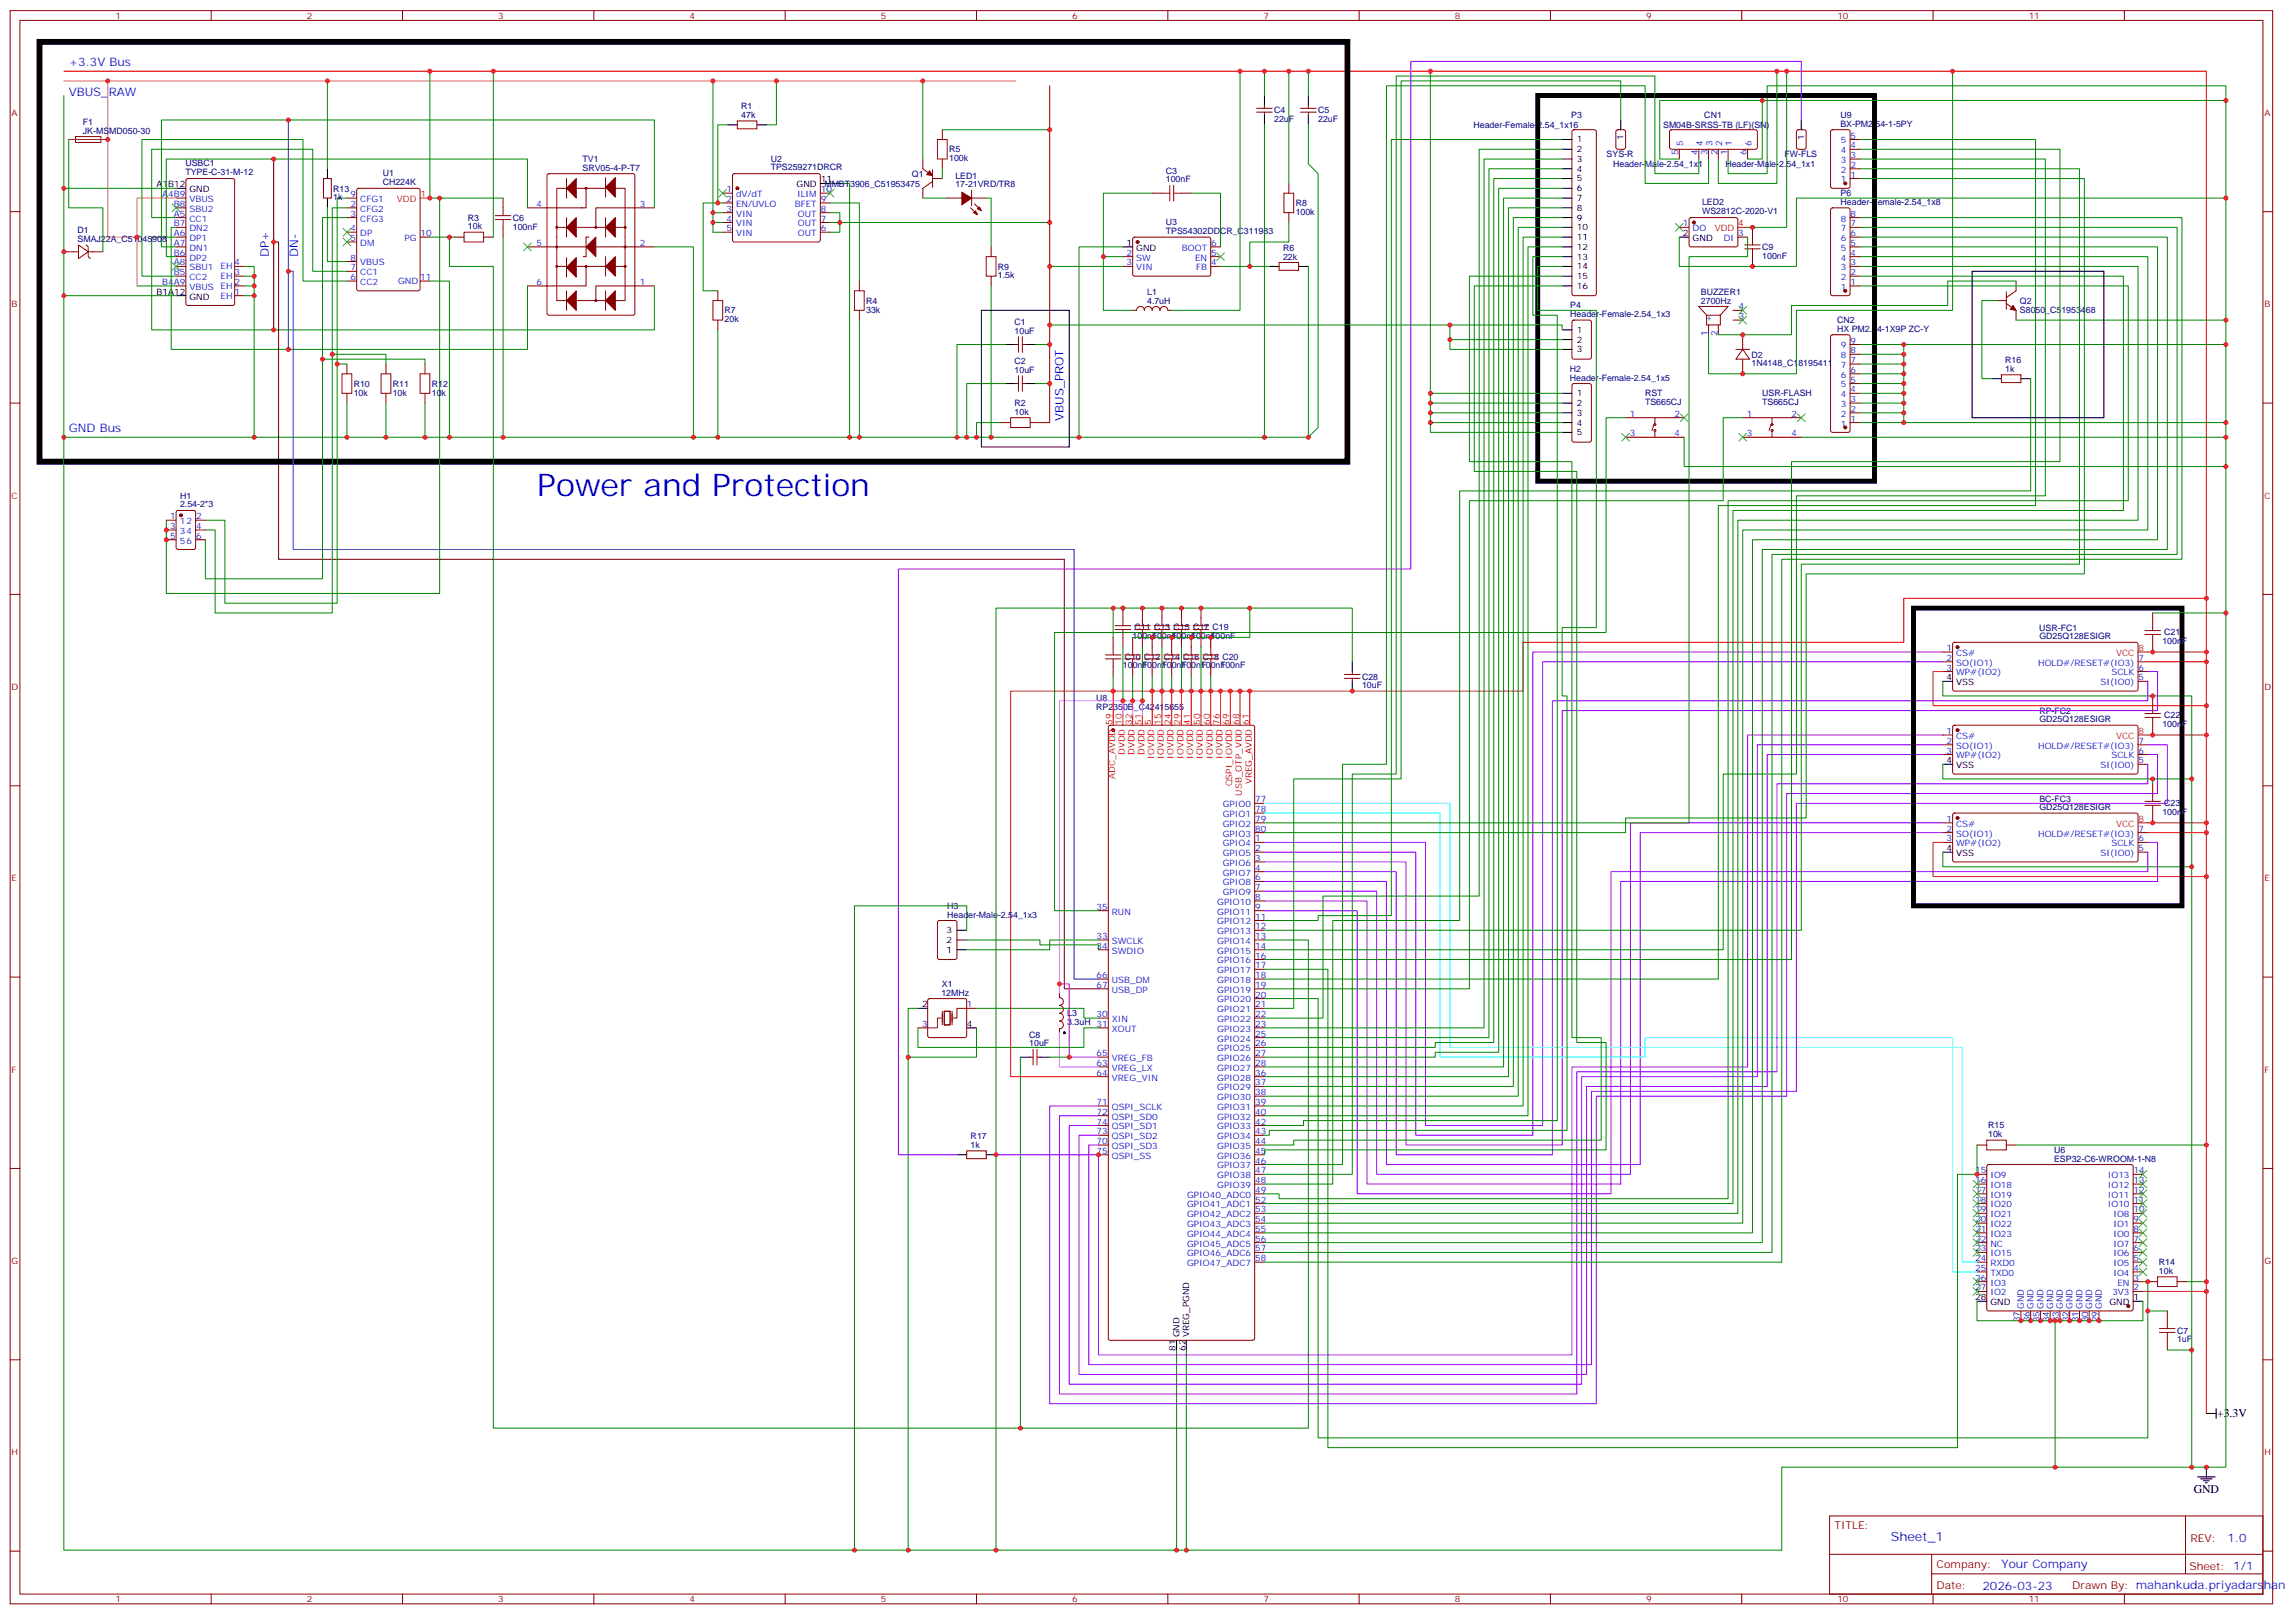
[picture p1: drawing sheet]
<svg xmlns="http://www.w3.org/2000/svg" width="829mm" height="583mm" viewBox="0 0 829 583" stroke-linecap="round" stroke-linejoin="round" font-family="sans-serif">
<defs><g id="words">
<text font-size="11.3" fill="#00f" x="194.2" y="179.2">Power and Protection</text>
<text font-size="4.6" fill="#00f" x="683.3" y="556.9">Sheet_1</text>
<g font-size="4.2" fill="#00f">
<text x="24.8" y="24">+3.3V Bus</text>
<text x="24.8" y="34.5">VBUS_RAW</text>
<text x="97.2" y="92.7" transform="rotate(-90 97.2 92.7)">DP+</text>
<text x="107.7" y="92.7" transform="rotate(-90 107.7 92.7)">DN-</text>
<text x="384.4" y="152.2" transform="rotate(-90 384.4 152.2)">VBUS_PROT</text>
<text x="24.8" y="156.2">GND Bus</text>
<text x="805" y="557.1">1.0</text>
<text x="723.4" y="566.7">Your Company</text>
<text x="716.5" y="574.5">2026-03-23</text>
</g>
<g font-size="4.2">
<text x="801.3" y="512.2">+3.3V</text>
<text x="792.8" y="539.4">GND</text>
</g>
<g font-size="3.9" fill="#800">
<text x="663" y="552.4">TITLE:</text>
<text x="791.6" y="557.1">REV:</text>
<text x="699.9" y="566.6">Company:</text>
<text x="791.3" y="567.2">Sheet: 1/1</text>
<text x="699.9" y="574.3">Date:</text>
<text x="749" y="574.4">Drawn By: mahankuda.priyadarshan</text>
</g>
<g font-size="3.2" fill="#800">
<text x="41.8" y="6.8">1</text>
<text x="110.9" y="6.8">2</text>
<text x="180.1" y="6.8">3</text>
<text x="249.2" y="6.8">4</text>
<text x="318.3" y="6.8">5</text>
<text x="387.5" y="6.8">6</text>
<text x="456.6" y="6.8">7</text>
<text x="525.8" y="6.8">8</text>
<text x="594.9" y="6.8">9</text>
<text x="664.1" y="6.8">10</text>
<text x="733.2" y="6.8">11</text>
<text x="4.2" y="41.9">A</text>
<text x="818.4" y="41.9">A</text>
<text x="4.2" y="111.1">B</text>
<text x="818.4" y="111.1">B</text>
<text x="4.2" y="180.2">C</text>
<text x="818.4" y="180.2">C</text>
<text x="4.2" y="249.4">D</text>
<text x="818.4" y="249.4">D</text>
<text x="4.2" y="318.5">E</text>
<text x="818.4" y="318.5">E</text>
<text x="4.2" y="387.7">F</text>
<text x="818.4" y="387.7">F</text>
<text x="4.2" y="456.8">G</text>
<text x="818.4" y="456.8">G</text>
<text x="4.2" y="526">H</text>
<text x="818.4" y="526">H</text>
<text x="41.8" y="579">1</text>
<text x="110.9" y="579">2</text>
<text x="180.1" y="579">3</text>
<text x="249.2" y="579">4</text>
<text x="318.3" y="579">5</text>
<text x="387.5" y="579">6</text>
<text x="456.6" y="579">7</text>
<text x="525.8" y="579">8</text>
<text x="594.9" y="579">9</text>
<text x="664.1" y="579">10</text>
<text x="733.2" y="579">11</text>
</g>
<g font-size="3.2" fill="#000080">
<text x="267.9" y="39.4">R1</text>
<text x="460.5" y="41">C4</text>
<text x="476.4" y="41">C5</text>
<text x="30" y="45.1">F1</text>
<text x="267.9" y="42.7">47k</text>
<text x="460.5" y="44.2">22uF</text>
<text x="476.4" y="44.2">22uF</text>
<text x="532.6" y="46.3">Header-Female-2.54_1x16</text>
<text x="567.9" y="42.8">P3</text>
<text x="601.1" y="46.3">SM04B-SRSS-TB (LF)(SN)</text>
<text x="616" y="42.7">CN1</text>
<text x="665.1" y="45.8">BX-PM2.54-1-5PY</text>
<text x="665.1" y="42.6">U9</text>
<text x="30" y="48.3">JK-MSMD050-30</text>
<text x="210.6" y="58.5">TV1</text>
<text x="278.6" y="58.4">U2</text>
<text x="343" y="58.3">100k</text>
<text x="343" y="55.1">R5</text>
<text x="580.7" y="56.9">SYS-R</text>
<text x="644.9" y="56.9">FW-FLS</text>
<text x="67" y="63.4">TYPE-C-31-M-12</text>
<text x="67" y="60.1">USBC1</text>
<text x="138.3" y="63.7">U1</text>
<text x="210.6" y="61.7">SRV05-4-P-T7</text>
<text x="278.6" y="61.6">TPS259271DRCR</text>
<text x="329.6" y="63.9">Q1</text>
<text x="345.3" y="64.5">LED1</text>
<text x="421.4" y="65.9">100nF</text>
<text x="421.4" y="62.8">C3</text>
<text x="583" y="60.4">Header-Male-2.54_1x1</text>
<text x="623.6" y="60.3">Header-Male-2.54_1x1</text>
<text x="120.4" y="69.2">R13</text>
<text x="138.3" y="66.9">CH224K</text>
<text x="297.9" y="67.5">MMBT3906_C51953475</text>
<text x="345.3" y="67.7">17-21VRD/TR8</text>
<text x="665.2" y="70.8">P6</text>
<text x="120.4" y="72.4">1k</text>
<text x="468.3" y="77.6">100k</text>
<text x="468.3" y="74.4">R8</text>
<text x="615.1" y="77.4">WS2812C-2020-V1</text>
<text x="615.1" y="74.2">LED2</text>
<text x="665.2" y="74">Header-Female-2.54_1x8</text>
<text x="169.1" y="82.9">10k</text>
<text x="169.1" y="79.7">R3</text>
<text x="185.3" y="83">100nF</text>
<text x="185.3" y="79.8">C6</text>
<text x="421.4" y="81.3">U3</text>
<text x="28" y="87.5">SMAJ22A_C51045908</text>
<text x="28" y="84.2">D1</text>
<text x="421.4" y="84.5">TPS54302DDCR_C311983</text>
<text x="463.7" y="93.8">22k</text>
<text x="463.7" y="90.6">R6</text>
<text x="636.9" y="93.6">100nF</text>
<text x="636.9" y="90.3">C9</text>
<text x="360.7" y="100.6">1.5k</text>
<text x="360.7" y="97.4">R9</text>
<text x="414.6" y="106.5">L1</text>
<text x="614.8" y="106.5">BUZZER1</text>
<text x="261.9" y="113.3">R7</text>
<text x="313.1" y="113">33k</text>
<text x="313.1" y="109.8">R4</text>
<text x="414.6" y="109.7">4.7uH</text>
<text x="567.5" y="111.4">P4</text>
<text x="614.8" y="109.7">2700Hz</text>
<text x="730" y="113">S8050_C51953468</text>
<text x="730" y="109.8">Q2</text>
<text x="261.9" y="116.5">20k</text>
<text x="366.7" y="117.4">C1</text>
<text x="567.5" y="114.6">Header-Female-2.54_1x3</text>
<text x="663.9" y="119.9">HX PM2.54-1X9P ZC-Y</text>
<text x="663.9" y="116.7">CN2</text>
<text x="366.7" y="120.6">10uF</text>
<text x="366.7" y="131.6">C2</text>
<text x="633" y="129.2">D2</text>
<text x="724.8" y="131.1">R16</text>
<text x="366.7" y="134.7">10uF</text>
<text x="567.4" y="137.5">Header-Female-2.54_1x5</text>
<text x="567.4" y="134.3">H2</text>
<text x="633" y="132.3">1N4148_C18195411</text>
<text x="724.8" y="134.4">1k</text>
<text x="127.8" y="143">10k</text>
<text x="127.8" y="139.7">R10</text>
<text x="142" y="143">10k</text>
<text x="142" y="139.7">R11</text>
<text x="156.1" y="143">10k</text>
<text x="156.1" y="139.7">R12</text>
<text x="594.5" y="143">RST</text>
<text x="636.9" y="143">USR-FLASH</text>
<text x="366.7" y="149.9">10k</text>
<text x="366.7" y="146.8">R2</text>
<text x="594.5" y="146.3">TS665CJ</text>
<text x="636.9" y="146.3">TS665CJ</text>
<text x="65.1" y="183.3">2.54-2*3</text>
<text x="65.1" y="180.2">H1</text>
<text x="410" y="227.8">C11 C13 C15 C17 C19</text>
<text x="737" y="227.9">USR-FC1</text>
<text x="409.4" y="230.9">100nF</text>
<text x="416.4" y="230.9">100nF</text>
<text x="423.5" y="230.9">100nF</text>
<text x="430.5" y="230.9">100nF</text>
<text x="437.6" y="230.9">100nF</text>
<text x="737.1" y="230.9">GD25Q128ESIGR</text>
<text x="781.5" y="232.7">100nF</text>
<text x="782.2" y="229.6">C21</text>
<text x="406.5" y="238.4">C10</text>
<text x="413.6" y="238.4">C12</text>
<text x="420.6" y="238.4">C14</text>
<text x="427.7" y="238.4">C16</text>
<text x="434.7" y="238.4">C18 C20</text>
<text x="405.8" y="241.5">100nF</text>
<text x="412.9" y="241.5">100nF</text>
<text x="419.9" y="241.5">100nF</text>
<text x="427" y="241.5">100nF</text>
<text x="434.1" y="241.5">100nF</text>
<text x="441.1" y="241.5">100nF</text>
<text x="492.3" y="245.6">C28</text>
<text x="492.3" y="248.7">10uF</text>
<text x="396.2" y="256.6">RP2350B_C42415655</text>
<text x="396.2" y="253.5">U8</text>
<text x="737.1" y="258">RP-FC2</text>
<text x="737.1" y="260.9">GD25Q128ESIGR</text>
<text x="781.5" y="262.7">100nF</text>
<text x="782.2" y="259.5">C22</text>
<text x="737.1" y="292.7">GD25Q128ESIGR</text>
<text x="737.1" y="289.7">BC-FC3</text>
<text x="782.2" y="291.3">C23</text>
<text x="781.5" y="294.4">100nF</text>
<text x="342.3" y="328.4">H3</text>
<text x="342.3" y="331.6">Header-Male-2.54_1x3</text>
<text x="340.2" y="359.8">12MHz</text>
<text x="340.4" y="356.6">X1</text>
<text x="385.7" y="370.5">3.3uH 31</text>
<text x="385.7" y="367.3">L3</text>
<text x="372" y="375">C8</text>
<text x="372" y="378.1">10uF</text>
<text x="718.6" y="407.8">R15</text>
<text x="350.8" y="411.6">R17</text>
<text x="718.6" y="411">10k</text>
<text x="350.8" y="414.8">1k</text>
<text x="742.4" y="419.8">ESP32-C6-WROOM-1-N8</text>
<text x="742.4" y="416.5">U6</text>
<text x="780.3" y="460.3">10k</text>
<text x="780.3" y="457.2">R14</text>
<text x="786.8" y="485.1">1uF</text>
<text x="786.8" y="481.9">C7</text>
</g>
<g font-size="3.2">
<text x="569.9" y="51.5">1</text>
<text x="586.8" y="50.7" transform="rotate(-90 586.8 50.7)">1</text>
<text x="652.1" y="50.7" transform="rotate(-90 652.1 50.7)">1</text>
<text x="569.9" y="55">2</text>
<text x="569.9" y="58.5">3</text>
<text x="296.7" y="65.9">11</text>
<text x="569.9" y="62.1">4</text>
<text x="569.9" y="65.6">5</text>
<text x="56.6" y="67.7">A1B12</text>
<text x="68.5" y="69.5">GND</text>
<text x="287.9" y="67.7">GND</text>
<text x="569.9" y="69.1">6</text>
<text x="569.9" y="72.6">7</text>
<text x="569.9" y="76.2">8</text>
<text x="569.9" y="79.7">9</text>
<text x="569.9" y="83.2">10</text>
<text x="407.2" y="88.9">1</text>
<text x="569.9" y="86.7">11</text>
<text x="608.3" y="85.3">2</text>
<text x="611.8" y="87.1">GND</text>
<text x="410.7" y="90.6">GND</text>
<text x="569.9" y="90.3">12</text>
<text x="569.9" y="93.8">13</text>
<text x="569.9" y="97.3">14</text>
<text x="569.9" y="100.9">15</text>
<text x="56.6" y="106.5">B1A12</text>
<text x="569.9" y="104.4">16</text>
<text x="68.5" y="108.3">GND</text>
<text x="569.9" y="120.3">1</text>
<text x="569.9" y="123.8">2</text>
<text x="569.9" y="127.3">3</text>
<text x="569.9" y="143.2">1</text>
<text x="569.9" y="146.7">2</text>
<text x="569.9" y="150.2">3</text>
<text x="569.9" y="153.8">4</text>
<text x="569.9" y="157.3">5</text>
<text x="703.5" y="245.9">4</text>
<text x="707" y="247.6">VSS</text>
<text x="703.5" y="275.8">4</text>
<text x="707" y="277.6">VSS</text>
<text x="703.5" y="307.6">4</text>
<text x="707" y="309.4">VSS</text>
<text x="342.1" y="337.2">3</text>
<text x="342.1" y="340.7">2</text>
<text x="342.1" y="344.3">1</text>
<text x="333.3" y="364">2</text>
<text x="349.4" y="371.1">4</text>
<text x="713.8" y="469.9">28</text>
<text x="719.3" y="471.6">GND</text>
<text x="762.4" y="471.6">GND</text>
<text x="771.1" y="469.9">1</text>
<text x="426.3" y="483.3" transform="rotate(-90 426.3 483.3)">GND</text>
<text x="429.8" y="483.3" transform="rotate(-90 429.8 483.3)">VREG_PGND</text>
<text x="424.9" y="488.2" transform="rotate(-90 424.9 488.2)">81</text>
<text x="428.4" y="488.2" transform="rotate(-90 428.4 488.2)">62</text>
</g>
<g font-size="3.2" fill="#00f">
<text x="608.3" y="52.6" transform="rotate(-90 608.3 52.6)">5</text>
<text x="615.4" y="52.6" transform="rotate(-90 615.4 52.6)">4</text>
<text x="618.9" y="52.6" transform="rotate(-90 618.9 52.6)">3</text>
<text x="622.4" y="52.6" transform="rotate(-90 622.4 52.6)">2</text>
<text x="626" y="52.6" transform="rotate(-90 626 52.6)">1</text>
<text x="633" y="52.6" transform="rotate(-90 633 52.6)">6</text>
<text x="665.3" y="51.8">5</text>
<text x="668.8" y="53.6">4</text>
<text x="668.8" y="50.1">5</text>
<text x="606.6" y="56.1" transform="rotate(-90 606.6 56.1)">5</text>
<text x="613.6" y="56.1" transform="rotate(-90 613.6 56.1)">4</text>
<text x="617.1" y="56.1" transform="rotate(-90 617.1 56.1)">3</text>
<text x="620.7" y="56.1" transform="rotate(-90 620.7 56.1)">2</text>
<text x="624.2" y="56.1" transform="rotate(-90 624.2 56.1)">1</text>
<text x="631.3" y="56.1" transform="rotate(-90 631.3 56.1)">6</text>
<text x="665.3" y="58.9">3</text>
<text x="665.3" y="55.4">4</text>
<text x="668.8" y="57.1">3</text>
<text x="665.3" y="65.9">1</text>
<text x="665.3" y="62.4">2</text>
<text x="668.8" y="64.2">1</text>
<text x="668.8" y="60.6">2</text>
<text x="58.6" y="71.2">A4B9</text>
<text x="126.7" y="71.2">9</text>
<text x="262.5" y="69.5">1</text>
<text x="266" y="71.2">dV/dT</text>
<text x="288.1" y="71.2">ILIM</text>
<text x="296.7" y="69.5">10</text>
<text x="62.8" y="74.8">B8</text>
<text x="68.5" y="73">VBUS</text>
<text x="68.5" y="76.5">SBU2</text>
<text x="126.7" y="74.8">2</text>
<text x="130.2" y="76.5">CFG2</text>
<text x="130.2" y="73">CFG1</text>
<text x="193.9" y="74.8">4</text>
<text x="231.2" y="74.8">3</text>
<text x="262.5" y="73">2</text>
<text x="262.5" y="76.5">3</text>
<text x="266" y="74.8">EN/UVLO</text>
<text x="287.2" y="74.8">BFET</text>
<text x="296.7" y="76.5">8</text>
<text x="296.7" y="73">9</text>
<text x="62.8" y="81.8">B7</text>
<text x="62.8" y="78.3">A5</text>
<text x="68.5" y="80">CC1</text>
<text x="68.5" y="83.6">DN2</text>
<text x="126.7" y="78.3">3</text>
<text x="126.7" y="83.6">4</text>
<text x="130.2" y="80">CFG3</text>
<text x="262.5" y="80">4</text>
<text x="262.5" y="83.6">5</text>
<text x="266" y="78.3">VIN</text>
<text x="266" y="81.8">VIN</text>
<text x="288.4" y="81.8">OUT</text>
<text x="288.4" y="78.3">OUT</text>
<text x="296.7" y="83.6">6</text>
<text x="296.7" y="80">7</text>
<text x="608.3" y="81.8">1</text>
<text x="611.8" y="83.6">DO</text>
<text x="665.3" y="83.6">7</text>
<text x="665.3" y="80">8</text>
<text x="668.8" y="81.8">7</text>
<text x="668.8" y="78.3">8</text>
<text x="62.8" y="85.3">A6</text>
<text x="62.8" y="88.9">A7</text>
<text x="68.5" y="87.1">DP1</text>
<text x="126.7" y="87.1">5</text>
<text x="130.2" y="85.3">DP</text>
<text x="130.2" y="88.9">DM</text>
<text x="146.2" y="87.1">PG</text>
<text x="152" y="85.3">10</text>
<text x="193.9" y="88.9">5</text>
<text x="231.2" y="88.9">2</text>
<text x="266" y="85.3">VIN</text>
<text x="288.4" y="85.3">OUT</text>
<text x="437.8" y="88.9">6</text>
<text x="623" y="87.1">DI</text>
<text x="628.3" y="85.3">3</text>
<text x="665.3" y="87.1">6</text>
<text x="668.8" y="88.9">5</text>
<text x="668.8" y="85.3">6</text>
<text x="62.8" y="92.4">B6</text>
<text x="62.8" y="95.9">A8</text>
<text x="68.5" y="90.6">DN1</text>
<text x="68.5" y="94.2">DP2</text>
<text x="84.8" y="95.9">4</text>
<text x="126.7" y="94.2">8</text>
<text x="130.2" y="95.9">VBUS</text>
<text x="407.2" y="92.4">2</text>
<text x="407.2" y="95.9">3</text>
<text x="410.7" y="94.2">SW</text>
<text x="427.2" y="90.6">BOOT</text>
<text x="431.9" y="94.2">EN</text>
<text x="437.8" y="95.9">4</text>
<text x="437.8" y="92.4">5</text>
<text x="665.3" y="94.2">4</text>
<text x="665.3" y="90.6">5</text>
<text x="668.8" y="95.9">3</text>
<text x="668.8" y="92.4">4</text>
<text x="62.8" y="99.4">B5</text>
<text x="68.5" y="97.7">SBU1</text>
<text x="68.5" y="101.2">CC2</text>
<text x="79.7" y="97.3">EH</text>
<text x="79.7" y="100.9">EH</text>
<text x="84.8" y="99.4">3</text>
<text x="126.7" y="101.2">6</text>
<text x="126.7" y="97.7">7</text>
<text x="130.2" y="99.4">CC1</text>
<text x="151.8" y="101.2">11</text>
<text x="410.7" y="97.7">VIN</text>
<text x="432.3" y="97.7">FB</text>
<text x="665.3" y="101.2">2</text>
<text x="665.3" y="97.7">3</text>
<text x="668.8" y="99.4">2</text>
<text x="58.6" y="103">B4A9</text>
<text x="68.5" y="104.7">VBUS</text>
<text x="79.7" y="104.4">EH</text>
<text x="79.7" y="107.9">EH</text>
<text x="84.8" y="103">2</text>
<text x="84.8" y="106.5">1</text>
<text x="130.2" y="103">CC2</text>
<text x="143.8" y="102.6">GND</text>
<text x="193.9" y="103">6</text>
<text x="231.2" y="103">1</text>
<text x="665.3" y="104.7">1</text>
<text x="668.8" y="103">1</text>
<text x="628.4" y="111.8">4</text>
<text x="618.6" y="116.4" transform="rotate(-90 618.6 116.4)">+</text>
<text x="628.4" y="115.3">3</text>
<text x="617.1" y="121.6" transform="rotate(-90 617.1 121.6)">1</text>
<text x="620.7" y="121.6" transform="rotate(-90 620.7 121.6)">2</text>
<text x="665.3" y="125.9">9</text>
<text x="668.8" y="124.1">9</text>
<text x="665.3" y="129.4">8</text>
<text x="668.8" y="131.2">7</text>
<text x="668.8" y="127.7">8</text>
<text x="665.3" y="136.5">6</text>
<text x="665.3" y="133">7</text>
<text x="668.8" y="134.7">6</text>
<text x="665.3" y="143.5">4</text>
<text x="665.3" y="140">5</text>
<text x="668.8" y="141.8">4</text>
<text x="668.8" y="138.3">5</text>
<text x="665.3" y="147.1">3</text>
<text x="668.8" y="148.8">2</text>
<text x="668.8" y="145.3">3</text>
<text x="589" y="150.6">1</text>
<text x="605.2" y="150.6">2</text>
<text x="631.4" y="150.6">1</text>
<text x="647.5" y="150.6">2</text>
<text x="665.3" y="154.1">1</text>
<text x="665.3" y="150.6">2</text>
<text x="668.8" y="152.4">1</text>
<text x="589" y="157.7">3</text>
<text x="605.2" y="157.7">4</text>
<text x="631.4" y="157.7">3</text>
<text x="647.5" y="157.7">4</text>
<text x="61.5" y="191.2">3</text>
<text x="61.5" y="187.6">1</text>
<text x="64.9" y="189.4">12</text>
<text x="70.9" y="187.6">2</text>
<text x="70.9" y="191.2">4</text>
<text x="61.5" y="194.7">5</text>
<text x="64.9" y="196.5">56</text>
<text x="64.9" y="192.9">34</text>
<text x="70.9" y="194.7">6</text>
<text x="703.5" y="235.3">1</text>
<text x="703.5" y="238.8">2</text>
<text x="707" y="237">CS#</text>
<text x="772.9" y="238.8">7</text>
<text x="703.5" y="242.3">3</text>
<text x="707" y="240.6">SO(IO1)</text>
<text x="707" y="244.1">WP#(IO2)</text>
<text x="736.6" y="240.6">HOLD#/RESET#(IO3)</text>
<text x="763.1" y="244.1">SCLK</text>
<text x="772.9" y="245.9">5</text>
<text x="772.9" y="242.3">6</text>
<text x="759.2" y="247.6">SI(IO0)</text>
<text x="703.5" y="265.3">1</text>
<text x="703.5" y="268.8">2</text>
<text x="707" y="267">CS#</text>
<text x="772.9" y="268.8">7</text>
<text x="703.5" y="272.3">3</text>
<text x="707" y="270.5">SO(IO1)</text>
<text x="707" y="274.1">WP#(IO2)</text>
<text x="736.6" y="270.5">HOLD#/RESET#(IO3)</text>
<text x="763.1" y="274.1">SCLK</text>
<text x="772.9" y="275.8">5</text>
<text x="772.9" y="272.3">6</text>
<text x="759.2" y="277.6">SI(IO0)</text>
<text x="441.9" y="291.7">GPIO0</text>
<text x="453.6" y="293.5">78</text>
<text x="453.6" y="289.9">77</text>
<text x="441.9" y="298.8">GPIO2</text>
<text x="441.9" y="295.2">GPIO1</text>
<text x="453.6" y="297">79</text>
<text x="703.5" y="297">1</text>
<text x="707" y="298.8">CS#</text>
<text x="441.9" y="305.8">GPIO4</text>
<text x="441.9" y="302.3">GPIO3</text>
<text x="453.6" y="304.1">1</text>
<text x="453.6" y="300.5">80</text>
<text x="703.5" y="300.5">2</text>
<text x="703.5" y="304.1">3</text>
<text x="707" y="302.3">SO(IO1)</text>
<text x="707" y="305.8">WP#(IO2)</text>
<text x="736.6" y="302.3">HOLD#/RESET#(IO3)</text>
<text x="763.1" y="305.8">SCLK</text>
<text x="772.9" y="304.1">6</text>
<text x="772.9" y="300.5">7</text>
<text x="441.9" y="309.4">GPIO5</text>
<text x="453.6" y="311.1">3</text>
<text x="453.6" y="307.6">2</text>
<text x="759.2" y="309.4">SI(IO0)</text>
<text x="772.9" y="307.6">5</text>
<text x="441.9" y="316.4">GPIO7</text>
<text x="441.9" y="312.9">GPIO6</text>
<text x="453.6" y="314.6">4</text>
<text x="441.9" y="323.5">GPIO9</text>
<text x="441.9" y="319.9">GPIO8</text>
<text x="453.6" y="321.7">7</text>
<text x="453.6" y="318.2">6</text>
<text x="396.3" y="328.8">35</text>
<text x="439.9" y="327">GPIO10</text>
<text x="453.6" y="328.8">9</text>
<text x="453.6" y="325.2">8</text>
<text x="401.8" y="330.5">RUN</text>
<text x="439.9" y="334">GPIO12</text>
<text x="439.9" y="330.5">GPIO11</text>
<text x="453.6" y="335.8">12</text>
<text x="453.6" y="332.3">11</text>
<text x="396.3" y="339.3">33</text>
<text x="401.8" y="341.1">SWCLK</text>
<text x="439.9" y="341.1">GPIO14</text>
<text x="439.9" y="337.6">GPIO13</text>
<text x="453.6" y="339.3">13</text>
<text x="396.3" y="342.9">34</text>
<text x="401.8" y="344.6">SWDIO</text>
<text x="439.9" y="344.6">GPIO15</text>
<text x="453.6" y="346.4">16</text>
<text x="453.6" y="342.9">14</text>
<text x="396.3" y="353.4">66</text>
<text x="439.9" y="351.7">GPIO17</text>
<text x="439.9" y="348.2">GPIO16</text>
<text x="453.6" y="353.4">18</text>
<text x="453.6" y="349.9">17</text>
<text x="396.3" y="357">67</text>
<text x="401.8" y="355.2">USB_DM</text>
<text x="401.8" y="358.7">USB_DP</text>
<text x="439.9" y="358.7">GPIO19</text>
<text x="439.9" y="355.2">GPIO18</text>
<text x="453.6" y="357">19</text>
<text x="349.4" y="364">1</text>
<text x="439.9" y="365.8">GPIO21</text>
<text x="439.9" y="362.3">GPIO20</text>
<text x="453.6" y="364">21</text>
<text x="453.6" y="360.5">20</text>
<text x="333.3" y="371.1">3</text>
<text x="396.3" y="367.6">30</text>
<text x="401.8" y="369.3">XIN</text>
<text x="439.9" y="369.3">GPIO22</text>
<text x="453.6" y="371.1">23</text>
<text x="453.6" y="367.6">22</text>
<text x="401.8" y="372.9">XOUT</text>
<text x="439.9" y="376.4">GPIO24</text>
<text x="439.9" y="372.9">GPIO23</text>
<text x="453.6" y="374.6">25</text>
<text x="396.3" y="381.7">65</text>
<text x="401.8" y="383.4">VREG_FB</text>
<text x="439.9" y="383.4">GPIO26</text>
<text x="439.9" y="379.9">GPIO25</text>
<text x="453.6" y="381.7">27</text>
<text x="453.6" y="378.1">26</text>
<text x="396.3" y="385.2">63</text>
<text x="396.3" y="388.7">64</text>
<text x="401.8" y="387">VREG_LX</text>
<text x="439.9" y="387">GPIO27</text>
<text x="453.6" y="388.7">36</text>
<text x="453.6" y="385.2">28</text>
<text x="401.8" y="390.5">VREG_VIN</text>
<text x="439.9" y="394">GPIO29</text>
<text x="439.9" y="390.5">GPIO28</text>
<text x="453.6" y="395.8">38</text>
<text x="453.6" y="392.3">37</text>
<text x="396.3" y="399.3">71</text>
<text x="401.8" y="401.1">QSPI_SCLK</text>
<text x="439.9" y="401.1">GPIO31</text>
<text x="439.9" y="397.5">GPIO30</text>
<text x="453.6" y="399.3">39</text>
<text x="396.3" y="402.8">72</text>
<text x="396.3" y="406.4">74</text>
<text x="401.8" y="404.6">QSPI_SD0</text>
<text x="439.9" y="404.6">GPIO32</text>
<text x="453.6" y="406.4">42</text>
<text x="453.6" y="402.8">40</text>
<text x="396.3" y="409.9">73</text>
<text x="396.3" y="413.4">70</text>
<text x="401.8" y="408.1">QSPI_SD1</text>
<text x="401.8" y="411.7">QSPI_SD2</text>
<text x="439.9" y="411.7">GPIO34</text>
<text x="439.9" y="408.1">GPIO33</text>
<text x="453.6" y="413.4">44</text>
<text x="453.6" y="409.9">43</text>
<text x="396.3" y="416.9">75</text>
<text x="401.8" y="415.2">QSPI_SD3</text>
<text x="401.8" y="418.7">QSPI_SS</text>
<text x="439.9" y="418.7">GPIO36</text>
<text x="439.9" y="415.2">GPIO35</text>
<text x="453.6" y="416.9">45</text>
<text x="439.9" y="425.8">GPIO38</text>
<text x="439.9" y="422.2">GPIO37</text>
<text x="453.6" y="424">47</text>
<text x="453.6" y="420.5">46</text>
<text x="713.8" y="424">15</text>
<text x="719.3" y="425.8">IO9</text>
<text x="761.8" y="425.8">IO13</text>
<text x="771.1" y="424">14</text>
<text x="439.9" y="429.3">GPIO39</text>
<text x="453.6" y="431.1">49</text>
<text x="453.6" y="427.5">48</text>
<text x="713.8" y="427.5">16</text>
<text x="713.8" y="431.1">17</text>
<text x="719.3" y="429.3">IO18</text>
<text x="761.8" y="429.3">IO12</text>
<text x="771.1" y="431.1">12</text>
<text x="771.1" y="427.5">13</text>
<text x="429.1" y="436.4">GPIO41_ADC1</text>
<text x="429.1" y="432.8">GPIO40_ADC0</text>
<text x="453.6" y="434.6">52</text>
<text x="713.8" y="434.6">18</text>
<text x="719.3" y="432.8">IO19</text>
<text x="719.3" y="436.4">IO20</text>
<text x="761.8" y="436.4">IO10</text>
<text x="761.8" y="432.8">IO11</text>
<text x="771.1" y="434.6">11</text>
<text x="429.1" y="443.4">GPIO43_ADC3</text>
<text x="429.1" y="439.9">GPIO42_ADC2</text>
<text x="453.6" y="441.6">54</text>
<text x="453.6" y="438.1">53</text>
<text x="713.8" y="438.1">19</text>
<text x="713.8" y="441.6">20</text>
<text x="719.3" y="439.9">IO21</text>
<text x="719.3" y="443.4">IO22</text>
<text x="763.8" y="443.4">IO1</text>
<text x="763.8" y="439.9">IO8</text>
<text x="771.1" y="441.6">9</text>
<text x="771.1" y="438.1">10</text>
<text x="429.1" y="446.9">GPIO44_ADC4</text>
<text x="453.6" y="448.7">56</text>
<text x="453.6" y="445.2">55</text>
<text x="713.8" y="445.2">21</text>
<text x="713.8" y="448.7">22</text>
<text x="719.3" y="446.9">IO23</text>
<text x="763.8" y="446.9">IO0</text>
<text x="771.1" y="448.7">7</text>
<text x="771.1" y="445.2">8</text>
<text x="429.1" y="454">GPIO46_ADC6</text>
<text x="429.1" y="450.5">GPIO45_ADC5</text>
<text x="453.6" y="455.8">58</text>
<text x="453.6" y="452.2">57</text>
<text x="713.8" y="452.2">23</text>
<text x="713.8" y="455.8">24</text>
<text x="719.3" y="450.5">NC</text>
<text x="719.3" y="454">IO15</text>
<text x="763.8" y="454">IO6</text>
<text x="763.8" y="450.5">IO7</text>
<text x="771.1" y="455.8">5</text>
<text x="771.1" y="452.2">6</text>
<text x="429.1" y="457.5">GPIO47_ADC7</text>
<text x="713.8" y="459.3">25</text>
<text x="719.3" y="457.5">RXD0</text>
<text x="719.3" y="461">TXD0</text>
<text x="763.8" y="461">IO4</text>
<text x="763.8" y="457.5">IO5</text>
<text x="771.1" y="459.3">4</text>
<text x="713.8" y="462.8">26</text>
<text x="713.8" y="466.3">27</text>
<text x="719.3" y="464.6">IO3</text>
<text x="765.3" y="464.6">EN</text>
<text x="771.1" y="466.3">2</text>
<text x="771.1" y="462.8">3</text>
<text x="719.3" y="468.1">IO2</text>
<text x="731.4" y="473" transform="rotate(-90 731.4 473)">GND</text>
<text x="735" y="473" transform="rotate(-90 735 473)">GND</text>
<text x="738.5" y="473" transform="rotate(-90 738.5 473)">GND</text>
<text x="742" y="473" transform="rotate(-90 742 473)">GND</text>
<text x="745.6" y="473" transform="rotate(-90 745.6 473)">GND</text>
<text x="749.1" y="473" transform="rotate(-90 749.1 473)">GND</text>
<text x="752.6" y="473" transform="rotate(-90 752.6 473)">GND</text>
<text x="756.1" y="473" transform="rotate(-90 756.1 473)">GND</text>
<text x="759.7" y="473" transform="rotate(-90 759.7 473)">GND</text>
<text x="763.5" y="468.1">3V3</text>
<text x="730" y="477.8" transform="rotate(-90 730 477.8)">37</text>
<text x="733.6" y="477.8" transform="rotate(-90 733.6 477.8)">36</text>
<text x="737.1" y="477.8" transform="rotate(-90 737.1 477.8)">35</text>
<text x="740.6" y="477.8" transform="rotate(-90 740.6 477.8)">34</text>
<text x="744.1" y="477.8" transform="rotate(-90 744.1 477.8)">33</text>
<text x="747.7" y="477.8" transform="rotate(-90 747.7 477.8)">32</text>
<text x="751.2" y="477.8" transform="rotate(-90 751.2 477.8)">31</text>
<text x="754.7" y="477.8" transform="rotate(-90 754.7 477.8)">30</text>
<text x="758.3" y="477.8" transform="rotate(-90 758.3 477.8)">29</text>
</g>
<g font-size="3.2" fill="#f00">
<text x="152" y="71.2">1</text>
<text x="143.5" y="73">VDD</text>
<text x="619.7" y="83.6">VDD</text>
<text x="628.3" y="81.8">4</text>
<text x="764.8" y="237">VCC</text>
<text x="772.9" y="235.3">8</text>
<text x="402" y="261.9" transform="rotate(-90 402 261.9)">59</text>
<text x="405.5" y="261.9" transform="rotate(-90 405.5 261.9)">10</text>
<text x="409" y="261.9" transform="rotate(-90 409 261.9)">32</text>
<text x="412.5" y="261.9" transform="rotate(-90 412.5 261.9)">51</text>
<text x="416.1" y="261.9" transform="rotate(-90 416.1 261.9)">5</text>
<text x="419.6" y="261.9" transform="rotate(-90 419.6 261.9)">15</text>
<text x="423.1" y="261.9" transform="rotate(-90 423.1 261.9)">24</text>
<text x="426.6" y="261.9" transform="rotate(-90 426.6 261.9)">29</text>
<text x="430.2" y="261.9" transform="rotate(-90 430.2 261.9)">41</text>
<text x="433.7" y="261.9" transform="rotate(-90 433.7 261.9)">50</text>
<text x="437.2" y="261.9" transform="rotate(-90 437.2 261.9)">60</text>
<text x="440.8" y="261.9" transform="rotate(-90 440.8 261.9)">76</text>
<text x="444.3" y="261.9" transform="rotate(-90 444.3 261.9)">69</text>
<text x="447.8" y="261.9" transform="rotate(-90 447.8 261.9)">68</text>
<text x="451.3" y="261.9" transform="rotate(-90 451.3 261.9)">61</text>
<text x="764.8" y="267">VCC</text>
<text x="772.9" y="265.3">8</text>
<text x="406.5" y="272.9" transform="rotate(-90 406.5 272.9)">DVDD</text>
<text x="410.1" y="272.9" transform="rotate(-90 410.1 272.9)">DVDD</text>
<text x="413.6" y="272.9" transform="rotate(-90 413.6 272.9)">DVDD</text>
<text x="417.1" y="274.3" transform="rotate(-90 417.1 274.3)">IOVDD</text>
<text x="420.7" y="274.3" transform="rotate(-90 420.7 274.3)">IOVDD</text>
<text x="424.2" y="274.3" transform="rotate(-90 424.2 274.3)">IOVDD</text>
<text x="427.7" y="274.3" transform="rotate(-90 427.7 274.3)">IOVDD</text>
<text x="431.2" y="274.3" transform="rotate(-90 431.2 274.3)">IOVDD</text>
<text x="434.8" y="274.3" transform="rotate(-90 434.8 274.3)">IOVDD</text>
<text x="438.3" y="274.3" transform="rotate(-90 438.3 274.3)">IOVDD</text>
<text x="441.8" y="274.3" transform="rotate(-90 441.8 274.3)">IOVDD</text>
<text x="403" y="281.5" transform="rotate(-90 403 281.5)">ADC_AVDD</text>
<text x="445.3" y="284.2" transform="rotate(-90 445.3 284.2)">QSPI_IOVDD</text>
<text x="448.9" y="287.5" transform="rotate(-90 448.9 287.5)">USB_OTP_VDD</text>
<text x="452.4" y="283.5" transform="rotate(-90 452.4 283.5)">VREG_AVDD</text>
<text x="764.8" y="298.8">VCC</text>
<text x="772.9" y="297">8</text>
</g>
</g></defs>
<g fill="none" stroke="#870000" stroke-width=".36">
<path d="M3.7 3.8h817.7v575.8h-817.7zM7.2 7.4h810.7v568.7h-810.7zM76.3 3.8v3.6M145.5 3.8v3.6M214.6 3.8v3.6M283.8 3.8v3.6M352.9 3.8v3.6M422.1 3.8v3.6M491.2 3.8v3.6M560.4 3.8v3.6M629.5 3.8v3.6M698.6 3.8v3.6"/>
<path d="M767.8 3.8v3.6M3.7 76.5h3.5M63.6 75.1h3.6M63.6 78.6h3.6M63.6 71.6h3.6M67.4 64.7l.5-.2h16.2l.7 .5v44.7l-.5 .6-16.4 .1-.7-.5v-44.7zM125.4 75.1h3.5M125.4 78.6h3.5M125.4 71.6h3.5M129.1 68.3l.5-.2h21.5l.7 .4v35.9l-.4 .6-21.8 .1-.6-.5-.1-35.8zM817.9 76.5h3.5M63.6 85.7h3.6"/>
<path d="M63.6 82.2h3.6M63.6 89.2h3.6M63.6 92.7h3.6M63.6 96.3h3.6M63.6 99.8h3.6M84.8 96.3h3.5M84.8 99.8h3.5M125.4 83.9h3.5M125.4 87.5h3.5M125.4 98h3.5M125.4 94.5h3.5M151.8 85.7h3.6"/>
<path d="M63.6 103.3h3.6M84.8 103.3h3.5M84.8 106.9h3.5M125.4 101.6h3.5M151.8 101.6h3.6M3.7 145.7h3.5M817.9 145.7h3.5M3.7 214.8h3.5M817.9 214.8h3.5M3.7 284h3.5M817.9 284h3.5M3.7 353.1h3.5"/>
<path d="M817.9 353.1h3.5M3.7 422.2h3.5M817.9 422.2h3.5M3.7 491.4h3.5M817.9 491.4h3.5M661.2 547.8h156.7v28.3h-156.7zM789.9 547.9v20.8M3.7 560.5h3.5M76.3 576.1v3.5M145.5 576.1v3.5M214.6 576.1v3.5M283.8 576.1v3.5"/>
<path d="M352.9 576.1v3.5M422.1 576.1v3.5M491.2 576.1v3.5M560.4 576.1v3.5M629.5 576.1v3.5M661.3 561.7h156.4M698.2 568.7h119.5M698.2 561.7v14.1M698.6 576.1v3.5M767.8 576.1v3.5M817.9 560.5h3.5"/>
</g>
<path d="M151.8 71.6h3.6" fill="none" stroke="#f00" stroke-width=".36"/>
<path d="M63.6 68.1h3.6M63.6 106.9h3.6" fill="none" stroke="#000" stroke-width=".36"/>
<path d="M197.9 63l.5-.2h30.3l.7 .4v50l-.4 .7h-30.6l-.6-.5-.1-49.9z" fill="#fff" stroke="#870000" stroke-width=".36"/>
<g fill="none" stroke="#870000" stroke-width=".36">
<path d="M190.6 75.1h7.1M229.4 75.1h7.1M190.6 89.2h7.1M201.2 85.7v22.9h24.7v-22.9M201.2 96.3h24.7M204.8 93.1v7.1M211.8 96.3v7h-21.2M212.9 85.7h-1.1v7h-1.1M218.9 92.7v7.1M229.4 89.2h7.1M204.8 105.1v7M218.9 105.1v7"/>
<path d="M236.5 103.3h-21.2v5.3"/>
</g>
<g fill="#870000" stroke="#870000" stroke-width=".36">
<path d="M222.4 105.1v7l-3.5-3.5z"/>
<path d="M208.3 105.1v7l-3.5-3.5z"/>
<path d="M211.8 89.2l3.5-3.5v7z"/>
<path d="M204.8 96.6l3.5-3.5v7.1z"/>
<path d="M218.9 96.3l3.5-3.6v7.1z"/>
</g>
<circle cx="210" cy="75.1" r=".18" fill="#870000"/>
<path d="M201.2 89.2h10.6M215.3 89.2h14.1" fill="none" stroke="#870000" stroke-width=".36"/>
<g fill="#870000">
<circle cx="215" cy="108.6" r=".18"/>
<circle cx="211.5" cy="96.3" r=".18"/>
</g>
<g fill="#870000" stroke="#870000" stroke-width=".36">
<path d="M218.9 82.2l3.5-3.6v7.1z"/>
<path d="M204.8 82.2l3.5-3.6v7.1z"/>
<path d="M208.3 64.5v7.1l-3.5-3.5z"/>
<path d="M222.4 64.2v7l-3.5-3.5z"/>
<path d="M353.3 75.5l.7-.7 .7 1.4z"/>
<path d="M351.9 76.9l.7-.7 .7 1.4z"/>
<path d="M347.6 69.5l3.6 2.1-3.6 2.4z"/>
<path d="M336 61.7l1 1.8-2.1-.4z"/>
<path d="M727.6 110.4l1 1.7-2.1-.3z"/>
<circle cx="266.5" cy="68.1" r=".53"/>
<circle cx="411.1" cy="87.5" r=".53"/>
<circle cx="769.2" cy="472" r=".53"/>
<circle cx="707.5" cy="233.9" r=".53"/>
<circle cx="707.5" cy="263.8" r=".53"/>
<circle cx="707.5" cy="295.6" r=".53"/>
<circle cx="65.4" cy="186.2" r=".53"/>
<circle cx="402.3" cy="263.8" r=".53"/>
<circle cx="612.2" cy="80.4" r=".53"/>
<circle cx="666.9" cy="105.1" r=".53"/>
<circle cx="666.9" cy="66.3" r=".53"/>
<circle cx="666.9" cy="154.5" r=".53"/>
</g>
<g fill="none" stroke="#870000" stroke-width=".36">
<path d="M454.2 39.1h5.6M457 38.1v1M470 39.1h5.7M472.9 38.1v1M27.3 49.4h9.1l.1 2-9.2 .1zM266.5 43.7h7v2.8h-7zM333.5 57.5v3.5l2.5 1.8M340.6 46.9v3.5M340.6 57.5v3.5M454.2 40.5h5.6M457 40.5v1.1M470 40.5h5.7"/>
<path d="M472.9 40.5v1.1M568.3 47.1l.5-.2h7.4l.5 .2 .2 .5v58.6l-.2 .4-.5 .3h-7.4l-.5-.3-.2-.4v-58.6zM584.2 47.1l2.6-.2 .7 .4v5.9l-.4 .7h-2.4l-.7-.4v-5.9zM603.6 47.1l.5-.2h30.3l.5 .2 .2 .5v5.6l-.2 .5-.5 .2h-30.3l-.5-.2-.2-.5v-5.6zM606.9 53.9v3.6M614 53.9v3.6M617.5 53.9v3.6M621 53.9v3.6M624.6 53.9v3.6M631.6 53.9v3.6M649.5 47.1l2.6-.2 .6 .4 .1 5.9-.5 .7h-2.3l-.7-.4v-5.9zM661.8 47.1l.5-.2h5.6l.7 .4 .1 20-.5 .7-5.9 .1-.6-.5-.1-20z"/>
<path d="M668.7 57.5h3.5M668.7 53.9h3.5M668.7 50.4h3.5M116.9 64.5h2.8v7.1h-2.8zM181.8 71.6v3.5M204.8 68.1h-3.6v14.1M204.8 64.5v7.1M204.8 78.6v7.1M208.3 68.1h10.6M211.8 68.1v7h-14.1M218.9 64.2v7M218.9 78.6v7.1"/>
<path d="M222.4 68.1h3.5v14.1M229.4 75.1h-14.1v7.1M261.2 69.8h3.5M261.2 73.3h3.5M261.2 76.9h3.5M265 63l.4-.2h30.4l.5 .2 .2 .5v23.2l-.3 .5-.4 .3h-30.4l-.5-.3-.2-.5v-23.2zM296.5 69.8h3.5M296.5 73.3h3.5M296.5 76.9h3.5M337 65.6l-3.5 2.5v3.5M337 64.5h3.6M337 61.3v6.4"/>
<path d="M342.3 71.6h5.3M350.8 75.1l2.5 2.5M351.2 71.6h5.2M351.2 68.8v5.6M352.2 73.7l2.5 2.5M416.4 69.8h3.5M427 69.8h3.5M465.8 66.3v3.5M465.8 76.9v3.5M610.7 78.8l.5-.2 16.5 .1 .4 .6-.1 9.5-.6 .4h-16.5l-.5-.7v-9.2zM661.8 75.3l.5-.2h5.6l.5 .2 .3 .5v30.4l-.3 .4-.5 .3h-5.6l-.5-.3-.2-.4v-30.4zM668.7 64.5h3.5"/>
<path d="M668.7 78.6h3.5M668.7 61h3.5M23.1 91h5.3M28.4 88.5l3.5 2.5-3.5 2.5zM31.2 88.5l.7 .7v3.5l.7 .8M31.9 91h5.3M164.2 85.7h3.5M174.8 85.7h3.5M181.8 82.2v3.5M197.7 89.2h3.5M204.8 82.2h-3.6v3.5M208.3 82.2h10.6"/>
<path d="M222.4 82.2h3.5v3.5M261.2 80.4h3.5M261.2 83.9h3.5M296.5 80.4h3.5M296.5 83.9h3.5M358.2 89.2v3.5M358.2 99.8v3.5M405.8 92.7h3.6M405.8 96.3h3.6M409.6 85.9l.5-.2h27.1l.4 .7-.1 13-.6 .4-27.1-.1-.4-.6v-12.7zM437.6 89.2h3.5M437.6 92.7h3.5"/>
<path d="M437.6 96.3h3.5M462.3 94.9h7v2.8h-7zM606.9 82.2h3.5M628.1 85.7h3.5M633.4 82.2v3.5M633.4 92.7v3.6M668.7 82.2h3.5M668.7 89.2h3.5M668.7 92.7h3.5M668.7 96.3h3.5M668.7 85.7h3.5M668.7 99.8h3.5"/>
<path d="M259.4 105.1v3.5M259.4 115.7v3.5M310.6 101.6v3.5M310.6 112.1v3.6M409.4 112.1h1.4a1.41 1.41 0 0 1 1.4-1.4 1.41 1.41 0 0 1 1.4 1.5 1.41 1.41 0 0 1 1.4-1.5 1.41 1.41 0 0 1 1.4 1.5 1.41 1.41 0 0 1 1.4-1.5 1.41 1.41 0 0 1 1.4 1.5 1.41 1.41 0 0 1 1.5-1.5 1.41 1.41 0 0 1 1.4 1.5l1.4-.1M568.3 115.9l.5-.2h5.7l.6 .4 .1 13-.5 .6-5.9 .1-.6-.5-.1-12.9zM616.8 113.9l-2.8-3.2h10.6l-2.9 3.2M616.8 113.9h4.9M616.8 113.9v3.5h4.9v-3.5M617.5 117.4v3.6M621 117.4v3.6M626.3 112.1h3.5"/>
<path d="M626.3 115.7h3.5M668.7 103.3h3.5M721.6 108.6h3.5M725.1 109.7l3.5 2.4v3.6M725.1 105.4v6.4M728.6 101.6v3.5l-3.5 2.5M125.4 131.6v3.5M139.5 131.6v3.5M153.6 131.6v3.5M367 124.5h1.1M367 138.6h1.1M368.1 121.7v5.6"/>
<path d="M368.1 135.8v5.6M369.5 121.7v5.6M369.5 135.8v5.6M369.5 124.5h1.1M369.5 138.6h1.1M568.3 138.8l.5-.2h5.7l.6 .4 .1 20.1-.5 .6-5.9 .1-.6-.5-.1-20zM627.4 126.3h4.9M629.8 126.3l2.5 3.5h-4.9zM629.8 121v5.3M629.8 129.8v5.3M661.8 121.2l.5-.2h5.6l.5 .2 .3 .5v33.8l-.3 .5-.5 .2h-5.6l-.5-.2-.2-.5v-33.8zM668.7 124.5h3.5"/>
<path d="M668.7 138.6h3.5M668.7 135.1h3.5M668.7 131.6h3.5M668.7 128h3.5M723.3 135.4h7.1v2.9h-7.1zM125.4 142.1v3.6M139.5 142.1v3.6M153.6 142.1v3.6M361.7 152.7h3.6M372.3 152.7h3.5M587.5 151h21.2M587.5 158h21.2"/>
<path d="M597.7 153.4l-.7 2.1M598.1 155.9v2.1M598.1 151v2.1M629.8 151h21.2M629.8 158h21.2M640.1 153.4l-.7 2.1M640.4 155.9v2.1M640.4 151v2.1M668.7 152.7h3.5M668.7 149.2h3.5M668.7 145.7h3.5M668.7 142.1h3.5"/>
<path d="M60.1 188h3.5M60.1 195.1h3.5M60.1 191.5h3.5M63.9 184.7l.4-.2h5.7l.6 .4 .1 13-.5 .6-5.9 .1-.6-.5-.1-12.9zM70.7 188h3.5M70.7 195.1h3.5M70.7 191.5h3.5M405.8 219.7v3.6M412.9 219.7v3.6M419.9 219.7v3.6M427 219.7v3.6M434.1 219.7v3.6"/>
<path d="M402.3 230.3v3.6M405.8 230.3v3.6M409.4 230.3v3.6M412.9 230.3v3.6M416.4 230.3v3.6M419.9 230.3v3.6M423.5 230.3v3.6M427 230.3v3.6M430.5 230.3v3.6M434.1 230.3v3.6M437.6 230.3v3.6M702.2 235.6h3.5"/>
<path d="M702.2 239.1h3.5M705.9 232.3l.5-.2h65.9l.4 .7v16.5l-.7 .4h-65.9l-.4-.7v-16.2zM772.7 239.1h3.6M778 221.5v3.5M778 232.1v3.5M402.3 240.9v3.5M409.4 240.9v3.5M416.4 240.9v3.5M423.5 240.9v3.5M430.5 240.9v3.5M437.6 240.9v3.5M485.9 245.1h5.7"/>
<path d="M485.9 243.7h5.7M488.7 242.7v1M488.7 245.1v1.1M702.2 242.7h3.5M772.7 242.7h3.6M772.7 246.2h3.6M778 251.5v3.5M400.8 262.3l.4-.2h51.6l.6 .4 .1 221.1-.5 .7h-51.8l-.6-.4-.1-221.1zM702.2 265.6h3.5M702.2 269.1h3.5M702.2 272.7h3.5M705.9 262.3l.5-.2h65.9l.4 .7v16.5l-.7 .4h-65.9l-.4-.7v-16.2z"/>
<path d="M772.7 269.1h3.6M772.7 272.7h3.6M772.7 276.2h3.6M778 262.1v3.5M453.5 297.4h3.5M453.5 293.8h3.5M453.5 290.3h3.5M702.2 297.4h3.5M705.9 294l.5-.2 65.9 .1 .4 .6v16.5l-.7 .5-65.9-.1-.4-.6v-16.3zM778 283.2v3.6M778 293.8v3.6M453.5 300.9h3.5"/>
<path d="M453.5 304.4h3.5M453.5 307.9h3.5M453.5 318.5h3.5M453.5 315h3.5M453.5 311.5h3.5M702.2 300.9h3.5M702.2 304.4h3.5M772.7 300.9h3.6M772.7 304.4h3.6M772.7 307.9h3.6M339 332.8l.5-.2h5.7l.6 .5 .1 12.9-.5 .7h-5.9l-.6-.4-.1-13zM397 329.1h3.5"/>
<path d="M397 339.7h3.5M453.5 329.1h3.5M453.5 339.7h3.5M453.5 336.2h3.5M453.5 332.6h3.5M453.5 325.6h3.5M453.5 322.1h3.5M382.9 359.1v1.4a1.41 1.41 0 0 1 1.4 1.4 1.41 1.41 0 0 1-1.4 1.4 1.41 1.41 0 0 1 1.4 1.4 1.41 1.41 0 0 1-1.4 1.4 1.41 1.41 0 0 1 1.4 1.5 1.41 1.41 0 0 1-1.4 1.4 1.41 1.41 0 0 1 1.4 1.4 1.41 1.41 0 0 1-1.4 1.4v1.4M397 343.2h3.5M397 353.8h3.5M397 357.3h3.5M453.5 343.2h3.5"/>
<path d="M453.5 353.8h3.5M453.5 357.3h3.5M453.5 350.3h3.5M453.5 346.7h3.5M331.8 371.4h3.5M335.5 361.1l.5-.2h12.7l.5 .2 .2 .5v12.7l-.2 .5-.5 .2h-12.7l-.5-.3-.2-.4v-12.7zM349.4 364.4h3.5M373.4 379.2v5.6M374.8 379.2v5.6M397 367.9h3.5M397 371.4h3.5M453.5 367.9h3.5"/>
<path d="M453.5 371.4h3.5M453.5 378.5h3.5M453.5 375h3.5M453.5 364.4h3.5M453.5 360.9h3.5M372.3 382h1.1M374.8 382h1M397 382h3.5M397 385.6h3.5M397 389.1h3.5M397 399.7h3.5M453.5 382h3.5"/>
<path d="M453.5 385.6h3.5M453.5 389.1h3.5M453.5 399.7h3.5M453.5 396.1h3.5M453.5 392.6h3.5M349.4 415.9h7v2.8h-7zM397 413.8h3.5M397 403.2h3.5M397 406.7h3.5M397 410.2h3.5M397 417.3h3.5M453.5 413.8h3.5"/>
<path d="M453.5 403.2h3.5M453.5 406.7h3.5M453.5 410.2h3.5M453.5 417.3h3.5M714.5 413.8h3.5M725.1 413.8h3.5M453.5 438.5h3.5M453.5 434.9h3.5M453.5 431.4h3.5M453.5 427.9h3.5M453.5 424.4h3.5M453.5 420.8h3.5"/>
<path d="M714.5 438.5h3.5M714.5 434.9h3.5M714.5 431.4h3.5M714.5 427.9h3.5M714.5 424.4h3.5M718.3 421l.4-.2h51.6l.5 .2 .2 .5v51.5l-.3 .5-.4 .2h-51.6l-.4-.2-.3-.5v-51.5zM771 438.5h3.5M771 434.9h3.5M771 431.4h3.5M771 427.9h3.5M771 424.4h3.5M453.5 456.1h3.5"/>
<path d="M453.5 452.6h3.5M453.5 449.1h3.5M453.5 445.5h3.5M453.5 442h3.5M714.5 459.6h3.5M714.5 456.1h3.5M714.5 452.6h3.5M714.5 449.1h3.5M714.5 445.5h3.5M714.5 442h3.5M771 459.6h3.5M771 456.1h3.5"/>
<path d="M771 452.6h3.5M771 449.1h3.5M771 445.5h3.5M771 442h3.5M714.5 466.7h3.5M714.5 463.2h3.5M730.4 473.7v3.6M733.9 473.7v3.6M737.4 473.7v3.6M741 473.7v3.6M744.5 473.7v3.6M748 473.7v3.6"/>
<path d="M751.6 473.7v3.6M755.1 473.7v3.6M758.6 473.7v3.6M771 466.7h3.5M771 463.2h3.5M776.3 463.2h3.5M783.3 473.7v3.6M786.8 463.2h3.6M783.3 484.3v3.6"/>
<circle cx="211.8" cy="68.1" r=".35"/>
<circle cx="201.2" cy="96.3" r=".35"/>
<circle cx="201.2" cy="82.2" r=".35"/>
<circle cx="201.2" cy="89.2" r=".35"/>
<circle cx="211.8" cy="96.3" r=".35"/>
<circle cx="215.3" cy="82.2" r=".35"/>
<circle cx="225.9" cy="96.3" r=".35"/>
<circle cx="225.9" cy="82.2" r=".35"/>
<circle cx="225.9" cy="89.2" r=".35"/>
<circle cx="215.3" cy="108.6" r=".35"/>
<circle cx="598.1" cy="153.4" r=".35"/>
<circle cx="598.1" cy="155.5" r=".35"/>
<circle cx="640.4" cy="153.4" r=".35"/>
<circle cx="640.4" cy="155.5" r=".35"/>
</g>
<g fill="none" stroke="#000" stroke-width=".36">
<path d="M457 34.5v3.6M472.9 34.5v3.6M263 45.1h3.5M273.5 45.1h3.6M457 41.6v3.5M472.9 41.6v3.5M564.6 50.4h3.5M564.6 53.9h3.5M564.6 57.5h3.5M585.8 43.4v3.5M651 43.4v3.5M118.3 61v3.5"/>
<path d="M118.3 71.6v3.5M296.5 66.3h3.5M564.6 61h3.5M564.6 64.5h3.5M564.6 68.1h3.5M564.6 71.6h3.5M564.6 75.1h3.5M564.6 78.6h3.5M405.8 89.2h3.6M458.8 96.3h3.5M469.3 96.3h3.6M564.6 89.2h3.5"/>
<path d="M564.6 96.3h3.5M564.6 85.7h3.5M564.6 82.2h3.5M564.6 92.7h3.5M564.6 99.8h3.5M606.9 85.7h3.5M712.8 98h47.6v53h-47.6zM354.7 112.1h31.7v49.4h-31.7zM564.6 103.3h3.5M564.6 119.2h3.5M363.5 124.5h3.5M363.5 138.6h3.5"/>
<path d="M370.6 124.5h3.5M370.6 138.6h3.5M564.6 122.7h3.5M564.6 126.3h3.5M719.8 136.8h3.5M730.4 136.8h3.5M564.6 142.1h3.5M564.6 145.7h3.5M564.6 149.2h3.5M564.6 152.7h3.5M564.6 156.2h3.5M488.7 239.1v3.6"/>
<path d="M488.7 246.2v3.5M702.2 246.2h3.5M702.2 276.2h3.5M702.2 307.9h3.5M345.9 336.2h3.5M345.9 339.7h3.5M345.9 343.2h3.5M331.8 364.4h3.5M349.4 371.4h3.5M368.8 382h3.5M375.8 382h3.6M345.9 417.3h3.5"/>
<path d="M356.4 417.3h3.6M714.5 470.2h3.5M771 470.2h3.5M425.2 484.3v3.6M428.8 484.3v3.6M797.4 510.8h3.5M800.9 509v3.6M794.2 533.7h6.4M795.3 534.4h4.2M796.4 535.1h2.1M797.1 535.8h.7M797.4 530.2v3.5"/>
</g>
<g fill="none" stroke="#008700" stroke-width=".36">
<path d="M23.1 34.5v123.5h335.1v-54.7M118.3 29.2v31.8M155.4 25.7v45.9h26.4M178.3 25.7v60M257.7 29.2v47.7M280.6 29.2v15.9h-3.5M333.5 29.2v28.3M448.2 25.7v86.4h-24.7M457 25.7v8.8M465.8 25.7v40.6M472.9 25.7v8.8M517 25.7v130.5h47.6"/>
<path d="M636.9 36.3v21.2h-5.3M642.2 25.7v40.6h-21.2v-8.8M645.7 25.7v56.5h-14.1M705.7 25.7v86.4h-56.4v23h-31.8v-14.1M804.5 36.3h-204.6v21.2h7M24.8 50.4v24.7h12.4v15.9M263 45.1h-3.6v28.2h1.8M340.6 46.9h38.8M457 45.1v112.9h-67M472.9 45.1v14.1l3.5 3.6v91.7l-3.5 3.5M564.6 53.9h-30v269.9h-56.4v44.1h-21.2M564.6 57.5h-28.2v313.9h-79.4"/>
<path d="M564.6 50.4h-61.8v280.5h-26.4v1.7h-19.4M585.8 43.4v-14.2h-79.4v252.3h-38.8v82.9h-10.6M614 57.5v5.3h-15.9v-35.3h-93.5v252.2h-15.9v144.7h-31.7M617.5 57.5v8.8h-22.9v-35.3h-93.5v245.2h-15.9v144.6h-28.2M624.6 57.5v5.3h14.1v-31.8h165.8v499.2h-160.5v30h-620.9v-402.2M672.2 50.4h63.5v132.3h-114.7v171.1h-164M672.2 53.9h72.3v112.9h-97v179.9h-190.5M672.2 57.5h67v121.7h-89.9v100.5h-26.5v63.5h-165.8M23.1 68.1h40.5M63.6 78.6h-8.8v-24.7h58.2v44.1h12.4M118.3 75.1v19.4h7.1M125.4 71.6h-3.6v146.4h-40.5v-30h-7.1"/>
<path d="M125.4 75.1h-5.3v146.4h-42.3v-30h-3.6M125.4 78.6h-8.8v130.6h-42.4v-14.1M158.9 71.6v142.9h-98.8v-26.5M190.6 75.1v-17.6h-130.5v35.2h3.5M236.5 75.1v-31.7h-178.2v45.8h5.3M259.4 73.3h-5.3v31.8h5.3M261.2 76.9h-3.5v7h3.5M300 76.9h3.5v7h-3.5M300 66.3h7.1v91.7M300 73.3h10.6v28.3M333.5 71.6h8.8M340.6 61v3.5"/>
<path d="M356.4 71.6h1.8v17.6M416.4 69.8h-17.6v22.9M430.5 69.8h10.6v19.4M564.6 61h-26.5v314h-81.1M564.6 64.5h-24.7v312.2h-21.2v1.8h-61.7M564.6 68.1h-22.9v312.2h-23v1.7h-61.7M564.6 71.6h-21.2v314h-86.4M564.6 75.1h-19.4v314h-88.2M564.6 78.6h-17.7v314h-89.9M672.2 78.6h116.4v123.5h-144.6v254h-187M672.2 61h79.4v142.9h-100.6v132.3h-194M672.2 64.5h81.1v142.9h-100.5v88.2h-65.3v5.3h-130.5"/>
<path d="M804.5 71.6h-155.2v24.7h-42.4v-10.6M63.6 99.8h-12.3v-49.4h58.2v51.2h15.9M63.6 85.7h-8.8v33.5h181.7v-15.9M63.6 82.2h-1.7v44.1h128.7v-23M88.3 96.3h3.6v61.7M88.3 99.8h3.6M155.4 85.7h8.8M162.4 85.7v10.6h15.9v419.8h294.6v-176.4h-15.9M181.8 85.7v72.3M236.5 89.2h14.1v68.8M257.7 80.4h3.5M300 80.4h79.4"/>
<path d="M379.4 96.3h26.4M405.8 89.2h-15.8v68.8h-31.8M405.8 92.7h-7v19.4h10.6M441.1 96.3h17.7M465.8 80.4v7.1h-14.1v8.8M472.9 96.3v61.7h-15.9M564.6 82.2h-15.9v313.9h-91.7M564.6 85.7h-14.1v314h-93.5M564.6 89.2h-12.4v314h-95.2M564.6 92.7h-10.6v21.2h8.8v291.1h-91.7v1.7h-14.1M564.6 96.3h-8.8v15.8h21.1v114.7h-12.3v24.7h1.7v157h-107.5v1.7h-1.8M564.6 99.8h-33.5v67h37v208.2h10.6v37h-111.1v1.8h-10.6"/>
<path d="M631.6 85.7v7h-21.2v204.7h-153.4M672.2 99.8h95.2v84.7h-141.1v250.4h-169.3M672.2 96.3h100.5v91.7h-144.6v250.5h-171.1M672.2 92.7h104.1v98.8h-146.5v250.5h-172.8M672.2 89.2h107.6v105.9h-146.4v250.4h-176.4M672.2 85.7h111.1v112.9h-146.4v250.5h-179.9M672.2 82.2h114.6v118.1h-146.4v252.3h-183.4M23.1 106.9h40.5M49.5 103.3h14.1M88.3 106.9h3.6M88.3 103.3h3.6M155.4 101.6h7v56.4"/>
<path d="M259.4 119.2v38.8M310.6 115.7v42.3M379.4 117.4h185.2v1.8M524 117.4v5.3h40.6M564.6 103.3h-31.8v67.1h37.1v206.3h10.6v38.8h-123.5v1.8M672.2 103.3h97v77.6h-144.6v252.3h-162.3v-1.8h-5.3M721.6 108.6h-5.3v28.2h3.5M728.6 101.6h-24.7v8.8h-56.4v10.6h-26.5M728.6 115.7h75.9M116.6 129.8h37v1.8M120.1 128h19.4v3.6M121.8 131.6h3.6"/>
<path d="M363.5 138.6h-14.1v19.4M363.5 124.5h-17.6v33.5M374.1 124.5h5.3M374.1 138.6h5.3M524 122.7v3.6h40.6M672.2 124.5h132.3M688.1 124.5v3.5h-15.9M688.1 128v3.6h-15.9M688.1 131.6v3.5h-15.9M688.1 135.1v3.5h-15.9M688.1 138.6v3.5h-15.9M733.9 136.8v40.6h-206.4v155.2h-45.8v95.3h-24.7"/>
<path d="M125.4 145.7v12.3M139.5 145.7v12.3M153.6 145.7v12.3M361.7 152.7h-8.8v5.3M517 152.7h47.6M517 149.2h47.6M517 145.7h47.6M517 142.1h47.6M587.5 151h-7v77.6h-199.4v100.5h15.9M608.7 158v10.6h195.8M629.8 151h-7v29.9h-91.7v176.4h-74.1M651 158h153.5"/>
<path d="M688.1 142.1v3.6h-15.9M688.1 145.7v3.5h-15.9M688.1 149.2v3.5h-15.9M688.1 152.7h116.4M402.3 219.7h-42.3v340.5M451.7 219.7h37v19.4M402.3 230.3v-10.6h49.4v10.6h-42.3M405.8 233.9v19.4M412.9 233.9v19.4M419.9 233.9v15.8M427 233.9v15.8M434.1 233.9v15.8"/>
<path d="M778 221.5h26.5M402.3 244.4v5.3M409.4 244.4v8.9M416.4 244.4v5.3M423.5 244.4v5.3M430.5 244.4v5.3M437.6 244.4v5.3M702.2 246.2v5.3h89.9v278.7M702.2 276.2v5.3h89.9M778 281.5v1.7M702.2 307.9v5.3h89.9M349.4 339.7h26.4v1.8h21.2v1.7"/>
<path d="M349.4 336.2v-8.9h-40.6v232.9M397 339.7h-17.6v3.5h-30M457 350.3h22.9v172.8h227.6v-98.7h7v-10.6M331.8 371.4v7.1h59.9v-7.1h5.3M331.8 364.4h-3.6v195.8M352.9 364.4h38.8v3.5h5.3M352.9 371.4v10.6h-24.7M457 360.9h19.4v158.7h299.9v-45.9M368.8 382v134.1M379.4 382h7M728.6 413.8h68.8M714.5 470.2v7.1h60v-7.1"/>
<path d="M742.7 477.3v52.9M774.5 463.2h1.8v10.5h7M790.4 463.2h7M425.2 487.9v72.3M428.8 487.9v72.3M783.3 487.9h8.8"/>
</g>
<g fill="none" stroke="#f00" stroke-width=".36">
<path d="M23.1 25.7h774.3v485.1M628.1 82.2h3.5M797.4 216.2h-109.3v15.9h-137.6v17.6h-98.8M772.7 235.6h24.7M776.3 239.1h21.1M402.3 249.7h-37v139.4h31.7M405.8 258.6v3.5M409.4 258.6v3.5M412.9 258.6v3.5M416.4 249.7v12.4M419.9 249.7v12.4M423.5 249.7v12.4"/>
<path d="M427 249.7v12.4M430.5 249.7v12.4M434.1 249.7v12.4M437.6 249.7v12.4M441.1 249.7v12.4M444.6 249.7v12.4M448.2 249.7v12.4M702.2 242.7h-3.6v12.3h98.8M402.3 262.1v-12.4h49.4v12.4M772.7 265.6h24.7M772.7 297.4h24.7M702.2 304.4h-3.6v12.4h98.8"/>
<path d="M776.3 300.9h21.1M774.5 466.7h22.9"/>
</g>
<path d="M379.4 31v121.7h-3.6" fill="none" stroke="#900" stroke-width=".36"/>
<path d="M23.1 29.2h343.9M38.9 29.2v56.5h10.6M63.6 71.6h-14.1v31.7" fill="none" stroke="#f93" stroke-width=".36"/>
<g fill="none" stroke="#a10000" stroke-width=".36">
<path d="M338.8 50.4h3.5v7.1h-3.5zM179 79.3h5.6M179 77.9h5.6M181.8 75.1v2.8M181.8 79.3v2.9M419.9 69.8h2.9M422.8 67v5.6M424.2 69.8h2.8M424.2 67v5.6M464 69.8h3.6v7.1h-3.6zM167.7 83.9h7.1v3.6h-7.1zM356.4 92.7h3.6v7.1h-3.6z"/>
<path d="M630.6 88.5h5.6M630.6 89.9h5.6M633.4 85.7v2.8M633.4 89.9v2.8M257.7 108.6h3.5v7.1h-3.5zM308.8 105.1h3.5v7h-3.5zM123.6 135.1h3.5v7h-3.5zM137.7 135.1h3.6v7h-3.6zM151.8 135.1h3.6v7h-3.6zM365.3 151h7v3.5h-7zM399.5 236.7h5.6M399.5 238.1h5.6"/>
<path d="M402.3 233.9v2.8M402.3 238.1v2.8M403 226.1h5.7M403 227.5h5.7M405.8 223.3v2.8M405.8 227.5v2.8M406.5 236.7h5.7M406.5 238.1h5.7M409.4 233.9v2.8M409.4 238.1v2.8M410.1 226.1h5.6M410.1 227.5h5.6"/>
<path d="M412.9 223.3v2.8M412.9 227.5v2.8M413.6 236.7h5.6M413.6 238.1h5.6M416.4 233.9v2.8M416.4 238.1v2.8M417.1 226.1h5.7M417.1 227.5h5.7M419.9 223.3v2.8M419.9 227.5v2.8M420.7 236.7h5.6M420.7 238.1h5.6"/>
<path d="M423.5 233.9v2.8M423.5 238.1v2.8M424.2 226.1h5.6M424.2 227.5h5.6M427 223.3v2.8M427 227.5v2.8M427.7 236.7h5.7M427.7 238.1h5.7M430.5 233.9v2.8M430.5 238.1v2.8M431.2 226.1h5.7M431.2 227.5h5.7"/>
<path d="M434.1 223.3v2.8M434.1 227.5v2.8M434.8 236.7h5.6M434.8 238.1h5.6M437.6 233.9v2.8M437.6 238.1v2.8M775.2 227.9h5.6M775.2 229.3h5.6M778 225v2.9M778 229.3v2.8M775.2 257.8h5.6M775.2 259.3h5.6"/>
<path d="M778 255v2.8M778 259.3v2.8M775.2 289.6h5.6M775.2 291h5.6M778 286.8v2.8M778 291v2.8M718 412h7.1v3.5h-7.1zM779.8 461.4h7v3.5h-7zM783.3 477.3v2.8M780.5 481.5h5.6M780.5 480.1h5.6M783.3 481.5v2.8"/>
</g>
<path d="M24.8 50.4h14.1" fill="none" stroke="#8c2424" stroke-width=".36"/>
<path d="M14.3 15.1h472.7v151.7h-472.7z" fill="none" stroke="#000" stroke-width="2.1"/>
<path d="M457 290.3h67v88.2h185.2v77.6h5.3M457 293.8h63.5v88.2h74.1v-7h111.1v84.6h8.8" fill="none" stroke="#0ff" stroke-width=".36"/>
<g fill="none" stroke="#90f" stroke-width=".36">
<path d="M651 43.4v-21.2h-141.1v183.4h-185.2v211.7h21.2M702.2 235.6h-148.2v174.6h-42.3v-102.3h-54.7M702.2 239.1h-144.7v167.6h-42.3v-102.3h-58.2M776.3 246.2v7.1h-215.2v164h-56.5v-102.3h-47.6M776.3 242.7h3.5v14.1h-215.2v157h-56.5v-102.3h-51.1M702.2 265.6h-70.6v120h-63.5v104h-171.1v-72.3h-37M702.2 269.1h-67.1v120h-63.5v111.1h-185.2v-93.5h10.6M702.2 272.7h-63.5v119.9h-65.3v104.1h-183.4v-86.5h7M776.3 276.2v7h-134.1v104.1h-72.3v116.4h-187v-100.5h14.1M776.3 272.7h3.5v14.1h-134.1v109.3h-68.8v111.2h-197.5v-107.6h17.6M776.3 269.1h7v21.2h-134v104.1h-74.1v98.7h-181.7v-79.3h3.5M702.2 297.4h-112.9v127h-91.7v-102.3h-40.6"/>
<path d="M702.2 300.9h-109.4v119.9h-91.7v-102.3h-44.1M776.3 307.9v7.1h-194.1v116.4h-91.7v-102.3h-33.5M776.3 304.4h3.5v14.1h-194v109.4h-91.8v-102.3h-37"/>
</g>
<path d="M555.8 34.5h121.7v139.4h-121.7zM691.6 219.7h97v107.6h-97z" fill="none" stroke="#000" stroke-width="1.8"/>
<path d="M98.9 57.5v61.7M98.9 87.5h1.8v114.6h284" fill="none" stroke="#300" stroke-width=".36"/>
<path d="M104.2 43.4v82.9" fill="none" stroke="#039" stroke-width=".36"/>
<path d="M104.2 98h1.8v100.6h282.2" fill="none" stroke="#33c" stroke-width=".36"/>
<path d="M412.9 258.6v-5.3h-30v105.8M382.9 373.2v12.4h14.1" fill="none" stroke="#f6f" stroke-width=".36"/>
<path d="M405.8 253.3v5.3M409.4 253.3v5.3" fill="none" stroke="#f3f" stroke-width=".36"/>
<circle cx="384.7" cy="373.2" r=".35" fill="#000" stroke="#000" stroke-width=".36"/>
<path d="M384.7 202.1v155.2h12.3" fill="none" stroke="#603" stroke-width=".36"/>
<path d="M388.2 198.6v155.2h8.8" fill="none" stroke="#30c" stroke-width=".36"/>
<path d="M382.9 355.6h3.5v26.4h10.6" fill="none" stroke="#f0f" stroke-width=".36"/>
<path d="M340.2 367.9h-1.4v3.5h-3.5M340.6 365.4v5M341.3 365.4h2.1v5h-2.1zM344.1 365.4v5M349.4 364.4h-3.5v3.5h-1.4" fill="none" stroke="#870012" stroke-width=".36"/>
<g fill="none" stroke="#3c3" stroke-width=".36">
<path d="M62.2 73.7l2.9 2.8M65.1 73.7l-2.9 2.8M259.8 68.4l2.8 2.8M262.6 68.4l-2.8 2.8M298.6 68.4l2.8 2.8M301.4 68.4l-2.8 2.8M62.2 94.9l2.9 2.8M65.1 94.9l-2.9 2.8M124 82.5l2.8 2.8M124 86l2.8 2.9M126.8 82.5l-2.8 2.8M126.8 86l-2.8 2.9"/>
<path d="M189.2 87.8l2.9 2.8M192.1 87.8l-2.9 2.8M439.7 91.3l2.8 2.9M442.5 91.3l-2.8 2.9M605.5 80.8l2.8 2.8M608.3 80.8l-2.8 2.8M628.4 114.3l2.9 2.8M628.4 110.7l2.9 2.9M631.3 114.3l-2.9 2.8M631.3 110.7l-2.9 2.9M586.1 156.6l2.8 2.8M588.9 156.6l-2.8 2.8"/>
<path d="M607.3 149.5l2.8 2.9M610.1 149.5l-2.8 2.9M628.4 156.6l2.9 2.8M631.3 156.6l-2.9 2.8M649.6 149.5l2.8 2.9M652.4 149.5l-2.8 2.9M713.1 426.5l2.8 2.8M713.1 430l2.8 2.8M713.1 433.5l2.8 2.9M713.1 437.1l2.8 2.8M715.9 426.5l-2.8 2.8M715.9 430l-2.8 2.8"/>
<path d="M715.9 433.5l-2.8 2.9M715.9 437.1l-2.8 2.8M773.1 437.1l2.8 2.8M773.1 433.5l2.8 2.9M773.1 430l2.8 2.8M773.1 426.5l2.8 2.8M773.1 422.9l2.8 2.9M775.9 437.1l-2.8 2.8M775.9 433.5l-2.8 2.9M775.9 430l-2.8 2.8M775.9 426.5l-2.8 2.8M775.9 422.9l-2.8 2.9"/>
<path d="M713.1 440.6l2.8 2.8M713.1 444.1l2.8 2.8M713.1 447.6l2.8 2.9M713.1 451.2l2.8 2.8M715.9 440.6l-2.8 2.8M715.9 444.1l-2.8 2.8M715.9 447.6l-2.8 2.9M715.9 451.2l-2.8 2.8M773.1 458.2l2.8 2.8M773.1 454.7l2.8 2.8M773.1 451.2l2.8 2.8M773.1 447.6l2.8 2.9"/>
<path d="M773.1 444.1l2.8 2.8M773.1 440.6l2.8 2.8M775.9 458.2l-2.8 2.8M775.9 454.7l-2.8 2.8M775.9 451.2l-2.8 2.8M775.9 447.6l-2.8 2.9M775.9 444.1l-2.8 2.8M775.9 440.6l-2.8 2.8M713.1 461.8l2.8 2.8M713.1 465.3l2.8 2.8M715.9 461.8l-2.8 2.8M715.9 465.3l-2.8 2.8"/>
</g>
<g fill="#c00">
<circle cx="23.1" cy="68.1" r=".88"/>
<circle cx="23.1" cy="106.9" r=".88"/>
<circle cx="91.9" cy="158" r=".88"/>
<circle cx="91.9" cy="99.8" r=".88"/>
<circle cx="91.9" cy="103.3" r=".88"/>
<circle cx="91.9" cy="106.9" r=".88"/>
<circle cx="49.5" cy="85.7" r=".88"/>
<circle cx="38.9" cy="29.2" r=".88"/>
<circle cx="162.4" cy="158" r=".88"/>
<circle cx="250.6" cy="158" r=".88"/>
<circle cx="257.7" cy="80.4" r=".88"/>
<circle cx="257.7" cy="29.2" r=".88"/>
<circle cx="257.7" cy="76.9" r=".88"/>
<circle cx="303.5" cy="80.4" r=".88"/>
<circle cx="307.1" cy="158" r=".88"/>
<circle cx="280.6" cy="29.2" r=".88"/>
<circle cx="259.4" cy="73.3" r=".88"/>
<circle cx="259.4" cy="158" r=".88"/>
<circle cx="310.6" cy="158" r=".88"/>
<circle cx="333.5" cy="29.2" r=".88"/>
<circle cx="352.9" cy="158" r=".88"/>
<circle cx="379.4" cy="46.9" r=".88"/>
<circle cx="379.4" cy="80.4" r=".88"/>
<circle cx="379.4" cy="96.3" r=".88"/>
<circle cx="358.2" cy="158" r=".88"/>
<circle cx="379.4" cy="124.5" r=".88"/>
<circle cx="379.4" cy="138.6" r=".88"/>
<circle cx="349.4" cy="158" r=".88"/>
<circle cx="345.9" cy="158" r=".88"/>
<circle cx="448.2" cy="25.7" r=".88"/>
<circle cx="398.8" cy="92.7" r=".88"/>
<circle cx="457" cy="25.7" r=".88"/>
<circle cx="390" cy="158" r=".88"/>
<circle cx="472.9" cy="25.7" r=".88"/>
<circle cx="457" cy="158" r=".88"/>
<circle cx="472.9" cy="158" r=".88"/>
<circle cx="465.8" cy="25.7" r=".88"/>
<circle cx="451.7" cy="96.3" r=".88"/>
<circle cx="23.1" cy="91" r=".88"/>
<circle cx="38.9" cy="50.4" r=".88"/>
<circle cx="758.6" cy="477.3" r=".88"/>
<circle cx="755.1" cy="477.3" r=".88"/>
<circle cx="751.6" cy="477.3" r=".88"/>
<circle cx="748" cy="477.3" r=".88"/>
<circle cx="744.5" cy="477.3" r=".88"/>
<circle cx="741" cy="477.3" r=".88"/>
<circle cx="737.4" cy="477.3" r=".88"/>
<circle cx="733.9" cy="477.3" r=".88"/>
<circle cx="730.4" cy="477.3" r=".88"/>
<circle cx="797.4" cy="466.7" r=".88"/>
<circle cx="742.7" cy="530.2" r=".88"/>
<circle cx="742.7" cy="477.3" r=".88"/>
<circle cx="797.4" cy="265.6" r=".88"/>
<circle cx="797.4" cy="297.4" r=".88"/>
<circle cx="797.4" cy="235.6" r=".88"/>
<circle cx="792.1" cy="530.2" r=".88"/>
<circle cx="792.1" cy="281.5" r=".88"/>
<circle cx="792.1" cy="313.2" r=".88"/>
<circle cx="797.4" cy="255" r=".88"/>
<circle cx="797.4" cy="239.1" r=".88"/>
<circle cx="797.4" cy="316.8" r=".88"/>
<circle cx="797.4" cy="300.9" r=".88"/>
<circle cx="98.9" cy="119.2" r=".88"/>
<circle cx="98.9" cy="57.5" r=".88"/>
<circle cx="104.2" cy="43.4" r=".88"/>
<circle cx="104.2" cy="126.3" r=".88"/>
<circle cx="178.3" cy="25.7" r=".88"/>
<circle cx="181.8" cy="158" r=".88"/>
<circle cx="125.4" cy="158" r=".88"/>
<circle cx="139.5" cy="158" r=".88"/>
<circle cx="153.6" cy="158" r=".88"/>
<circle cx="120.1" cy="128" r=".88"/>
<circle cx="116.6" cy="129.8" r=".88"/>
<circle cx="121.8" cy="131.6" r=".88"/>
<circle cx="118.3" cy="29.2" r=".88"/>
<circle cx="155.4" cy="71.6" r=".88"/>
<circle cx="155.4" cy="25.7" r=".88"/>
<circle cx="797.4" cy="463.2" r=".88"/>
<circle cx="776.3" cy="463.2" r=".88"/>
<circle cx="792.1" cy="487.9" r=".88"/>
<circle cx="797.4" cy="413.8" r=".88"/>
<circle cx="714.5" cy="424.4" r=".88"/>
<circle cx="416.4" cy="249.7" r=".88"/>
<circle cx="419.9" cy="249.7" r=".88"/>
<circle cx="423.5" cy="249.7" r=".88"/>
<circle cx="427" cy="249.7" r=".88"/>
<circle cx="430.5" cy="249.7" r=".88"/>
<circle cx="434.1" cy="249.7" r=".88"/>
<circle cx="437.6" cy="249.7" r=".88"/>
<circle cx="441.1" cy="249.7" r=".88"/>
<circle cx="444.6" cy="249.7" r=".88"/>
<circle cx="448.2" cy="249.7" r=".88"/>
<circle cx="409.4" cy="253.3" r=".88"/>
<circle cx="405.8" cy="253.3" r=".88"/>
<circle cx="23.1" cy="158" r=".88"/>
<circle cx="98.9" cy="87.5" r=".88"/>
<circle cx="104.2" cy="98" r=".88"/>
<circle cx="162.4" cy="85.7" r=".88"/>
<circle cx="60.1" cy="191.5" r=".88"/>
<circle cx="60.1" cy="195.1" r=".88"/>
<circle cx="158.9" cy="71.6" r=".88"/>
<circle cx="776.3" cy="473.7" r=".88"/>
<circle cx="425.2" cy="560.2" r=".88"/>
<circle cx="428.8" cy="560.2" r=".88"/>
<circle cx="797.4" cy="216.2" r=".88"/>
<circle cx="451.7" cy="249.7" r=".88"/>
<circle cx="382.9" cy="355.6" r=".88"/>
<circle cx="386.4" cy="382" r=".88"/>
<circle cx="368.8" cy="516.1" r=".88"/>
<circle cx="328.2" cy="382" r=".88"/>
<circle cx="402.3" cy="249.7" r=".88"/>
<circle cx="797.4" cy="530.2" r=".88"/>
<circle cx="642.2" cy="25.7" r=".88"/>
<circle cx="804.5" cy="115.7" r=".88"/>
<circle cx="705.7" cy="25.7" r=".88"/>
<circle cx="629.8" cy="135.1" r=".88"/>
<circle cx="629.8" cy="121" r=".88"/>
<circle cx="645.7" cy="25.7" r=".88"/>
<circle cx="804.5" cy="71.6" r=".88"/>
<circle cx="633.4" cy="82.2" r=".88"/>
<circle cx="633.4" cy="96.3" r=".88"/>
<circle cx="804.5" cy="168.6" r=".88"/>
<circle cx="804.5" cy="158" r=".88"/>
<circle cx="397" cy="417.3" r=".88"/>
<circle cx="379.4" cy="117.4" r=".88"/>
<circle cx="524" cy="117.4" r=".88"/>
<circle cx="524" cy="122.7" r=".88"/>
<circle cx="517" cy="25.7" r=".88"/>
<circle cx="517" cy="152.7" r=".88"/>
<circle cx="517" cy="149.2" r=".88"/>
<circle cx="517" cy="145.7" r=".88"/>
<circle cx="517" cy="142.1" r=".88"/>
<circle cx="804.5" cy="124.5" r=".88"/>
<circle cx="688.1" cy="124.5" r=".88"/>
<circle cx="688.1" cy="128" r=".88"/>
<circle cx="688.1" cy="131.6" r=".88"/>
<circle cx="688.1" cy="135.1" r=".88"/>
<circle cx="688.1" cy="138.6" r=".88"/>
<circle cx="688.1" cy="142.1" r=".88"/>
<circle cx="688.1" cy="145.7" r=".88"/>
<circle cx="688.1" cy="149.2" r=".88"/>
<circle cx="804.5" cy="152.7" r=".88"/>
<circle cx="688.1" cy="152.7" r=".88"/>
<circle cx="804.5" cy="36.3" r=".88"/>
<circle cx="636.9" cy="36.3" r=".88"/>
<circle cx="308.8" cy="560.2" r=".88"/>
<circle cx="328.2" cy="560.2" r=".88"/>
<circle cx="412.9" cy="253.3" r=".88"/>
<circle cx="405.8" cy="219.7" r=".88"/>
<circle cx="412.9" cy="219.7" r=".88"/>
<circle cx="419.9" cy="219.7" r=".88"/>
<circle cx="427" cy="219.7" r=".88"/>
<circle cx="434.1" cy="219.7" r=".88"/>
<circle cx="416.4" cy="230.3" r=".88"/>
<circle cx="423.5" cy="230.3" r=".88"/>
<circle cx="430.5" cy="230.3" r=".88"/>
<circle cx="437.6" cy="230.3" r=".88"/>
<circle cx="360" cy="560.2" r=".88"/>
<circle cx="402.3" cy="219.7" r=".88"/>
<circle cx="360" cy="417.3" r=".88"/>
<circle cx="778" cy="251.5" r=".88"/>
<circle cx="778" cy="265.6" r=".88"/>
<circle cx="778" cy="235.6" r=".88"/>
<circle cx="778" cy="297.4" r=".88"/>
<circle cx="778" cy="281.5" r=".88"/>
<circle cx="804.5" cy="221.5" r=".88"/>
<circle cx="488.7" cy="249.7" r=".88"/>
<circle cx="451.7" cy="219.7" r=".88"/>
</g>
<use href="#words"/>
</svg>
